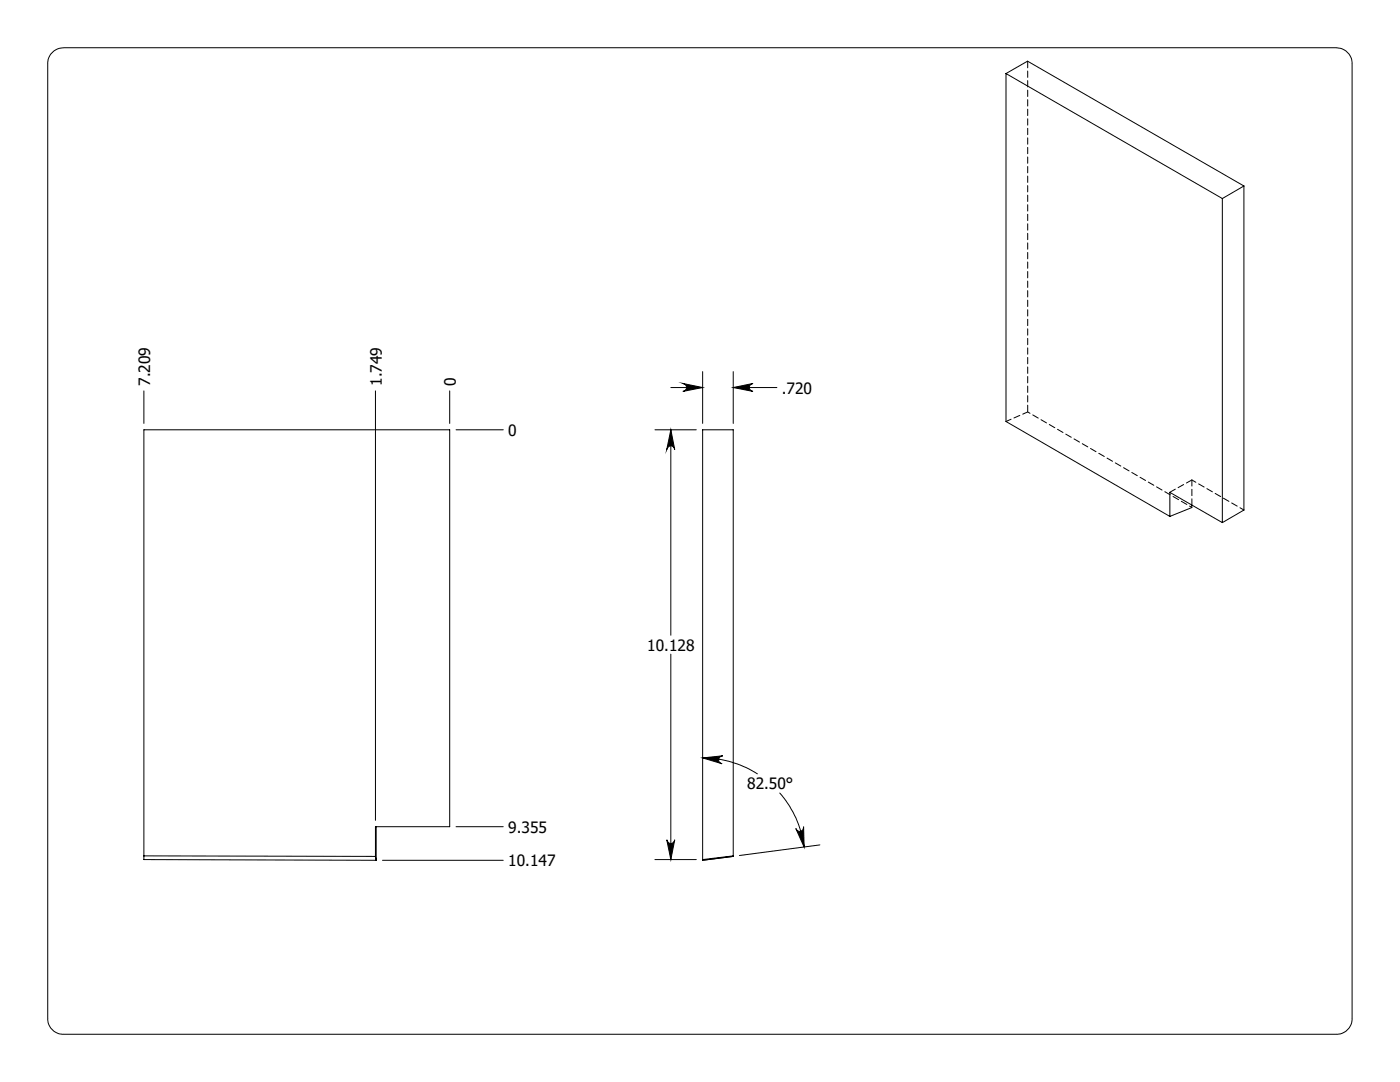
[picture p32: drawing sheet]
<svg xmlns="http://www.w3.org/2000/svg" width="279mm" height="216mm" viewBox="0 0 279 216" stroke-linecap="round" stroke-linejoin="round" font-family="sans-serif">
<defs><g id="words">
<g font-size="3.1">
<text x="30" y="77" transform="rotate(-90 30 77)">7.209</text>
<text x="76.2" y="77" transform="rotate(-90 76.2 77)">1.749</text>
<text x="91" y="77" transform="rotate(-90 91 77)">0</text>
<text x="156" y="78.5">.720</text>
<text x="101.4" y="87">0</text>
<text x="129.2" y="129.8">10.128</text>
<text x="149.1" y="157.5">82.50°</text>
<text x="101.4" y="166.2">9.355</text>
<text x="101.4" y="172.9">10.147</text>
</g>
</g></defs>
<g fill="none" stroke="#000" stroke-width=".2">
<path d="M10.2 10.8a3.3 3.3 0 0 1 2.5-1.3h254a3.2 3.2 0 0 1 3.1 3.2v190.5a3.1 3.1 0 0 1-3.1 3.2h-254a3.1 3.1 0 0 1-3.2-3.2v-190.5a2.93 2.93 0 0 1 .7-1.9zM200.8 14.7l4.3-2.5 43.1 24.9M200.8 14.7l43.1 24.9M200.8 14.7v69.4l32.7 18.9M243.9 39.6v64.7M248.2 37.1l-4.3 2.5M248.2 37.1v64.7l-4.3 2.5M28.7 78v6.5M74.9 78v85.7M89.7 78v6.5M133.9 77.3h6.3M136.3 76.5l3.9 .8-3.9 .8a.79 .79 0 0 0 .7-.8 .79 .79 0 0 0-.7-.8z"/>
<path d="M140.2 74.2v10.3M146.3 74.2v10.3M146.3 77.3h8.7M146.3 77.3l4-.8a.79 .79 0 0 0-.8 .8 .79 .79 0 0 0 .8 .8zM91 85.8h9.4M130.7 85.8h8.3M133.9 85.8v41M133.9 85.8l.8 3.9a.79 .79 0 0 0-.8-.7 .79 .79 0 0 0-.8 .7zM233.5 103v-4.8l10.4 6.1M237.8 100.8v.5l-4.3 1.7M133.9 130.5v41M140.2 151.2l4.1-.4a.8 .8 0 0 0-.9 .7 .8 .8 0 0 0 .7 .9z"/>
<path d="M140.2 151.2a20.2 20.2 0 0 1 11 3.2M155.6 158.2a19.9 19.9 0 0 1 4.9 10.8M28.7 170.8l46.2 .1M74.9 170.9l.2 .8M74.9 170.9v-5.9h14.8v-79.2h-61v85.7l46.4 .2M75.1 165v6.7M76.3 171.7h24.1M91 165h9.4M130.7 171.5h8.3M133.1 167.6a.79 .79 0 0 0 .8 .7 .79 .79 0 0 0 .8-.7l-.8 3.9zM140.2 171.5v.2M146.3 170.9l-6.1 .8"/>
<path d="M146.3 170.9v-85.1h-6.1v85.7M146.3 170.8l-6.1 .7M158.8 165.3a.8 .8 0 0 0 1 .6 .8 .8 0 0 0 .6-.9l.1 4zM163.6 168.6l-16 2.1"/>
</g>
<g fill="#000">
<path d="M133.1 167.6a.79 .79 0 0 0 .8 .7 .79 .79 0 0 0 .8-.7l-.8 3.9zM133.9 85.8l.8 3.9a.79 .79 0 0 0-.8-.7 .79 .79 0 0 0-.8 .7zM136.3 76.5l3.9 .8-3.9 .8a.79 .79 0 0 0 .7-.8 .79 .79 0 0 0-.7-.8zM146.3 77.3l4-.8a.79 .79 0 0 0-.8 .8 .79 .79 0 0 0 .8 .8z"/>
<path d="M158.8 165.3a.8 .8 0 0 0 1 .6 .8 .8 0 0 0 .6-.9l.1 4zM140.2 151.2l4.1-.4a.8 .8 0 0 0-.9 .7 .8 .8 0 0 0 .7 .9z"/>
</g>
<path d="M205.1 82.2v-70" fill="none" stroke="#000" stroke-width=".2" stroke-dasharray="1.3 .6" stroke-dashoffset="-.1"/>
<path d="M248.3 101.8l-10.4-6" fill="none" stroke="#000" stroke-width=".2" stroke-dasharray="1.3 .6" stroke-dashoffset=".4"/>
<path d="M237.9 95.8l-4.4 2.4" fill="none" stroke="#000" stroke-width=".2" stroke-dasharray="1.3 .6"/>
<path d="M237.9 100.8v-5" fill="none" stroke="#000" stroke-width=".2" stroke-dasharray="1.3 .6" stroke-dashoffset=".1"/>
<path d="M200.8 84.1l4.3-1.9" fill="none" stroke="#000" stroke-width=".2" stroke-dasharray="1.3 .6" stroke-dashoffset=".2"/>
<path d="M205.1 82.2l32.8 19" fill="none" stroke="#000" stroke-width=".2" stroke-dasharray="1.3 .6" stroke-dashoffset=".7"/>
<use href="#words"/>
</svg>
